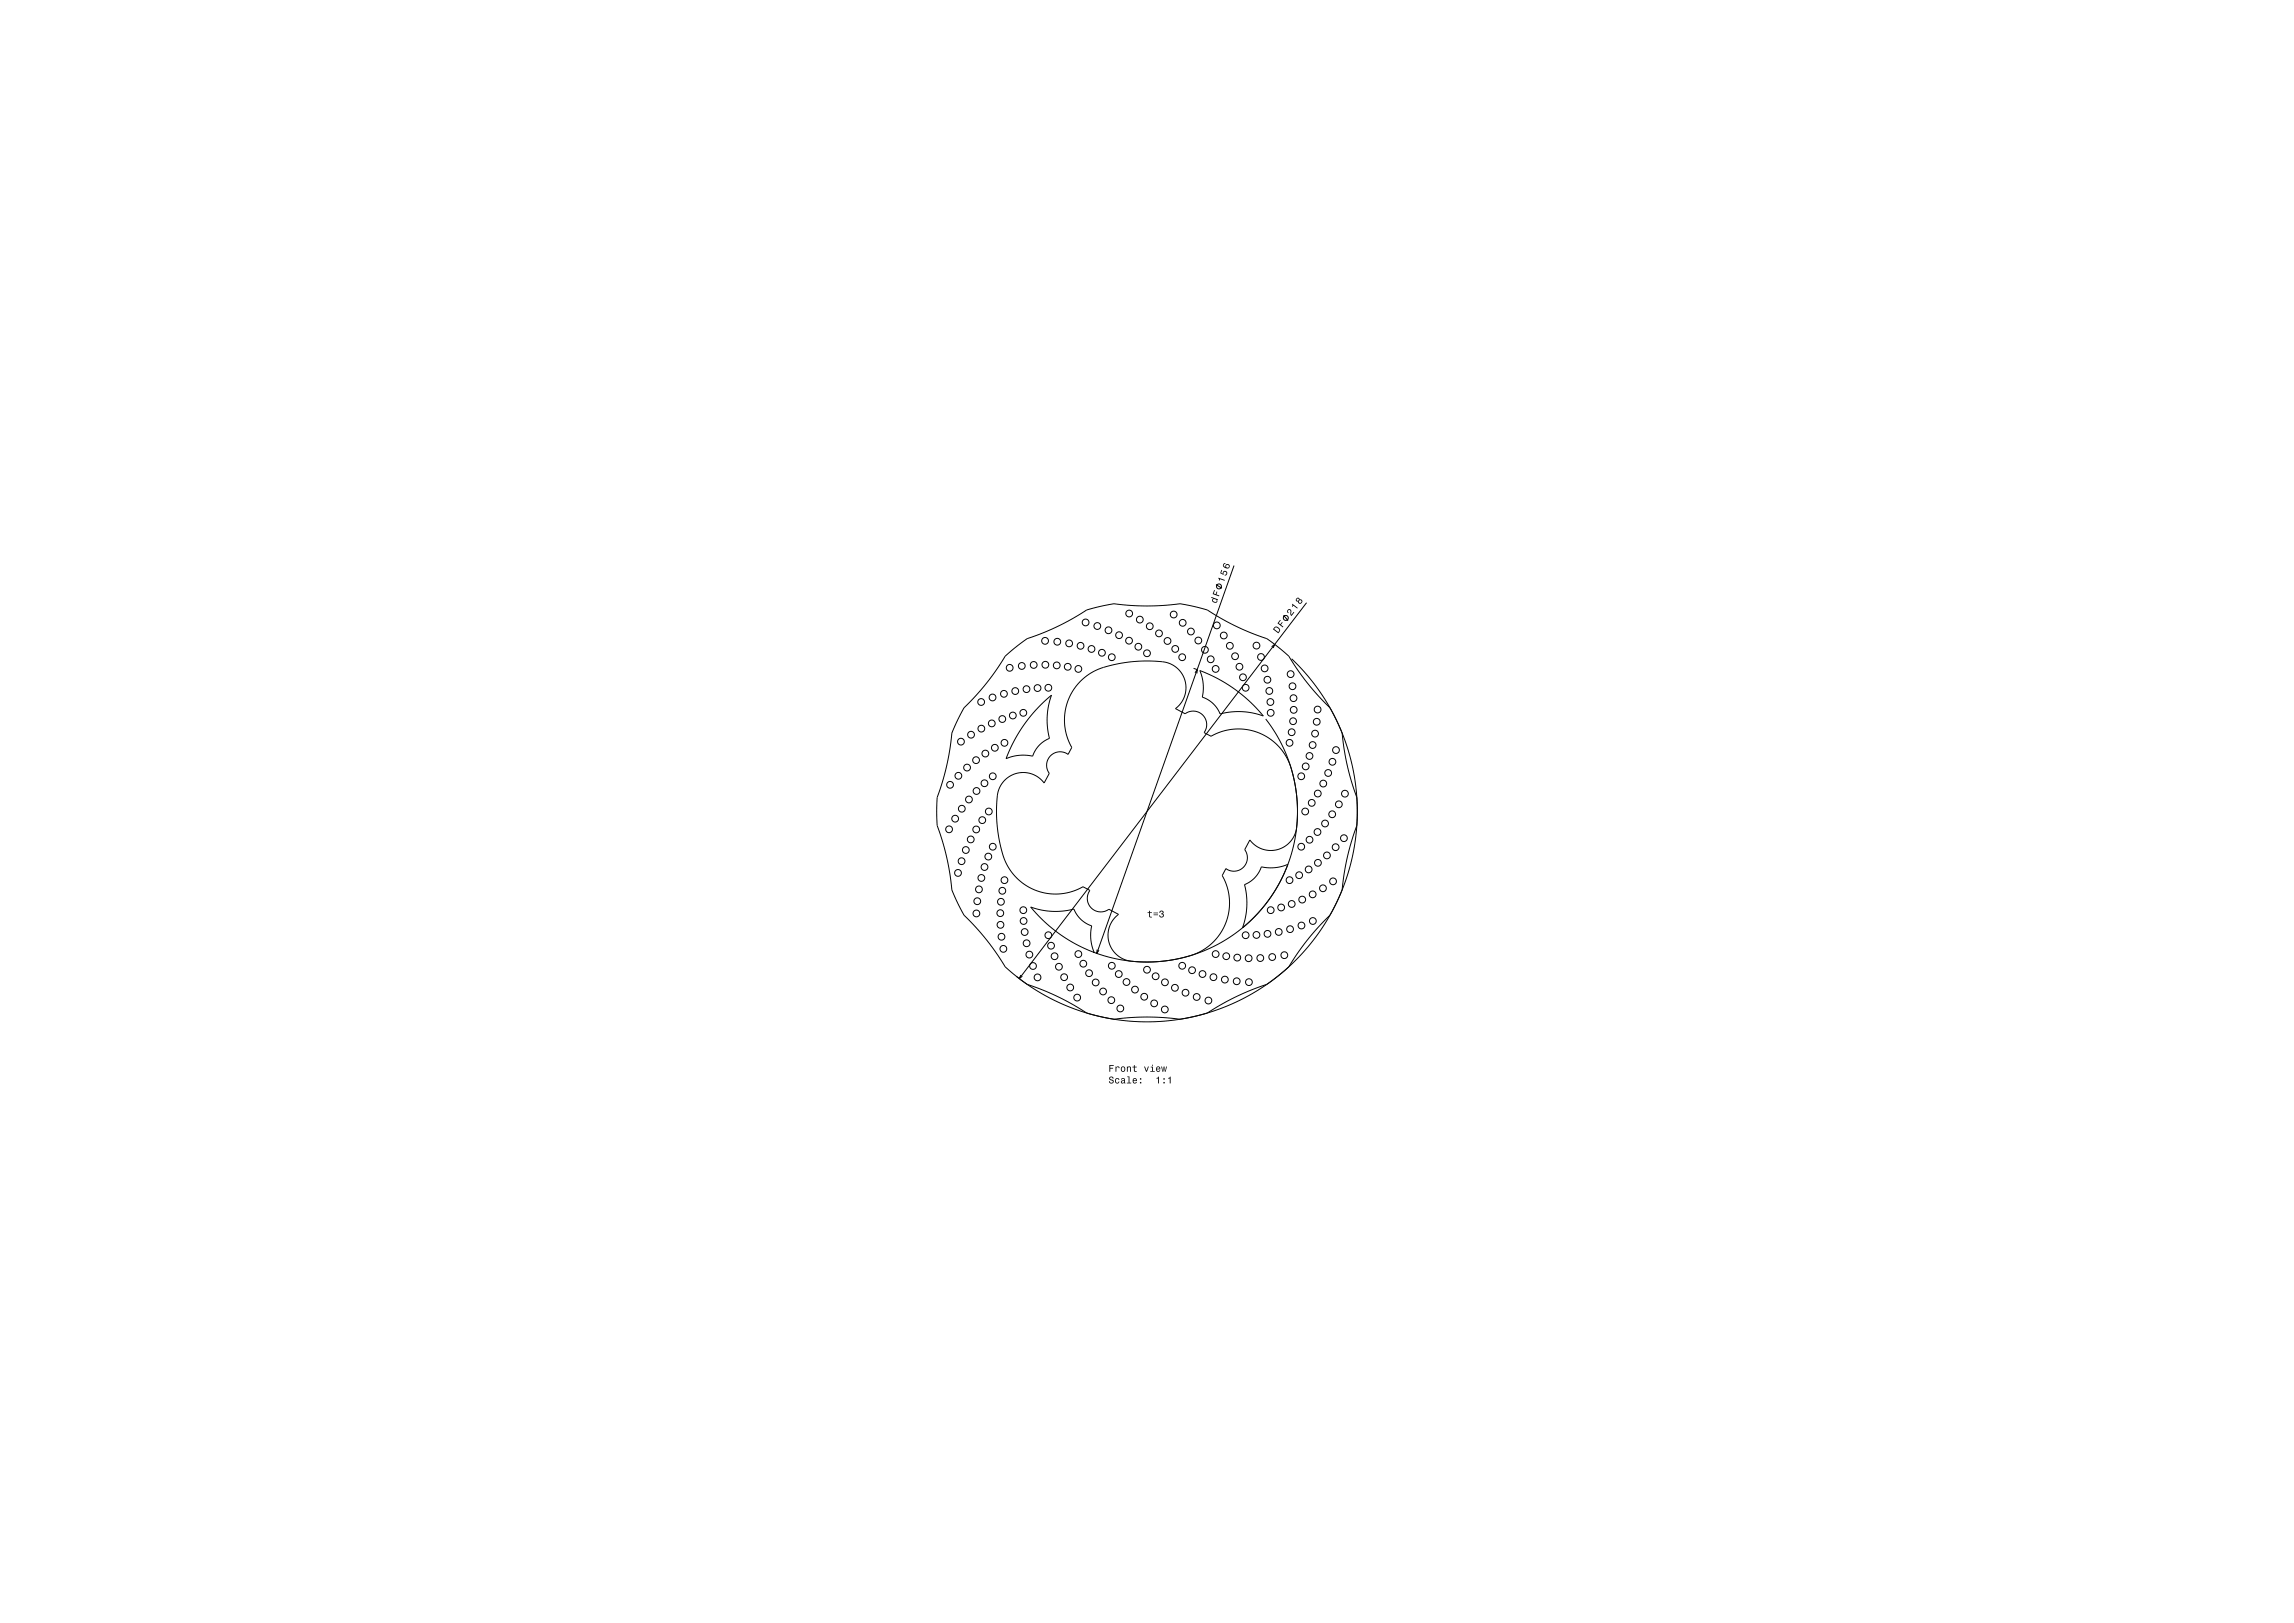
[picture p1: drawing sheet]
<svg xmlns="http://www.w3.org/2000/svg" width="1189mm" height="841mm" viewBox="0 0 1189 841" stroke-linecap="round" stroke-linejoin="round" font-family="sans-serif">
<g fill="none" stroke="#000" stroke-width=".52">
<path d="M640 293l-72 201M630 303l3 2M665 319l3 3M677 312l-149 195M659 335l2-1-1 2M521 340l11-9 16-6 15-9 14-3 17 1 18-1 14 3 15 9 16 6 11 9 10 14 11 13 5 10 2 3 3 19 4 14v8v7l-4 14-3 19-2 4-5 9-11 13-10 14-11 9-16 6-15 9-14 3-17-1-18 1-14-3-15-8-16-7-11-9-10-14-11-13-5-9-2-4-3-20-4-13-1-7 1-8 4-15 3-18 2-3 5-10 11-13zM560 353l4-3 4-3 11-3 15-1h8l4 1 3 1 3 3 2 3 1 3v4l-1 4-2 3-3 2 5 3 5-2 4 2 2 2v3v2l-1 3 4 2 5-3 6-1h6l6 1 6 3 4 3 4 5 3 5 3 9 1 10v13l-1 6-2 3-3 2-3 2-3 1h-3l-4-1-3-2-2-3-3 5 2 5-2 4-2 2h-3h-2l-3-1-2 4 3 5 1 6v7l-1 5-3 6-3 4-5 4-5 3-9 3-11 1h-12l-6-1-3-2-2-3-2-3-1-3v-4l2-3 1-3 3-2-5-3-5 2-4-2-2-2v-3v-2l1-3-4-2-5 3-7 1h-6l-5-1-6-3-5-4-3-4-3-5-3-9-1-10v-11l1-7 2-3 2-3 4-2 3-1h3l4 1 3 2 2 3 3-5-2-5 1-2 1-2 2-2h3h2l3 1 2-4-3-4-1-5v-5v-5l3-8zM619 346l2 1M619 349l2-2-1 2M622 347l9 5 9 5 8 7 7 7-10-2h-10a1.8 1.8 0 0 1-3 0l-3-4-3-3a2 2 0 0 1-3-2v-7zM669 341l8 8 6 8 6 9 5 9 3 10 3 10 2 10 1 10v10l-1 12-2 10-3 10-4 9-4 9-6 9-6 8-7 7-8 7-8 6-9 5-10 5-9 3-11 3-10 1-11 1-10-1-11-2-10-2-9-3-10-5-9-5-8-6M539 366l6-6-2 10v10a1.8 1.8 0 0 1 0 3l-4 3-3 3a2 2 0 0 1-2 3l-6-1-7 2 4-8 4-7 5-6z"/>
<path d="M656 373l7 10 5 12 3 12 2 13-1 12-3 13-5 11-7 11-8 9-10 9-11 6-12 4-12 3h-13l-12-1-12-4M654 449l7 1 7-2-5 9-5 9-6 8-8 7 2-10v-10a1.8 1.8 0 0 1 0-3l5-4zM534 470l10 2h10a1.8 1.8 0 0 1 3 0l3 4 3 3a2 2 0 0 1 3 2l-1 6 2 7-9-5-9-5-8-7zM569 492l-1 2 2-2M529 505l-1 2 2-1"/>
<circle cx="585" cy="318" r="1.7"/>
<circle cx="608" cy="318" r="1.8"/>
<circle cx="632" cy="304" r="1.3"/>
<circle cx="542" cy="332" r="1.7"/>
<circle cx="548" cy="333" r="1.7"/>
<circle cx="554" cy="333" r="1.8"/>
<circle cx="560" cy="335" r="1.8"/>
<circle cx="563" cy="323" r="1.7"/>
<circle cx="566" cy="336" r="1.8"/>
<circle cx="569" cy="324" r="1.8"/>
<circle cx="571" cy="338" r="1.7"/>
<circle cx="575" cy="327" r="1.7"/>
<circle cx="580" cy="329" r="1.8"/>
<circle cx="585" cy="332" r="1.8"/>
<circle cx="590" cy="335" r="1.7"/>
<circle cx="591" cy="321" r="1.8"/>
<circle cx="595" cy="339" r="1.7"/>
<circle cx="596" cy="325" r="1.7"/>
<circle cx="601" cy="328" r="1.7"/>
<circle cx="605" cy="332" r="1.8"/>
<circle cx="609" cy="336" r="1.7"/>
<circle cx="613" cy="323" r="1.7"/>
<circle cx="617" cy="327" r="1.7"/>
<circle cx="621" cy="332" r="1.8"/>
<circle cx="625" cy="337" r="1.8"/>
<circle cx="631" cy="324" r="1.7"/>
<circle cx="634" cy="329" r="1.8"/>
<circle cx="637" cy="335" r="1.8"/>
<circle cx="651" cy="335" r="1.7"/>
<circle cx="666" cy="320" r="1.3"/>
<circle cx="520" cy="360" r="1.7"/>
<circle cx="523" cy="346" r="1.8"/>
<circle cx="526" cy="358" r="1.8"/>
<circle cx="530" cy="345" r="1.8"/>
<circle cx="532" cy="357" r="1.8"/>
<circle cx="536" cy="345" r="1.8"/>
<circle cx="538" cy="357" r="1.8"/>
<circle cx="542" cy="344" r="1.7"/>
<circle cx="543" cy="356" r="1.7"/>
<circle cx="548" cy="345" r="1.7"/>
<circle cx="553" cy="346" r="1.7"/>
<circle cx="559" cy="347" r="1.8"/>
<circle cx="576" cy="341" r="1.7"/>
<circle cx="613" cy="341" r="1.7"/>
<circle cx="628" cy="342" r="1.8"/>
<circle cx="630" cy="347" r="1.8"/>
<circle cx="640" cy="340" r="1.7"/>
<circle cx="642" cy="345" r="1.7"/>
<circle cx="644" cy="351" r="1.7"/>
<circle cx="646" cy="356" r="1.7"/>
<circle cx="654" cy="340" r="1.8"/>
<circle cx="655" cy="346" r="1.8"/>
<circle cx="657" cy="352" r="1.7"/>
<circle cx="658" cy="358" r="1.8"/>
<circle cx="669" cy="349" r="1.8"/>
<circle cx="670" cy="356" r="1.7"/>
<circle cx="509" cy="364" r="1.8"/>
<circle cx="509" cy="378" r="1.7"/>
<circle cx="514" cy="375" r="1.8"/>
<circle cx="514" cy="361" r="1.8"/>
<circle cx="519" cy="373" r="1.8"/>
<circle cx="525" cy="371" r="1.7"/>
<circle cx="530" cy="369" r="1.8"/>
<circle cx="658" cy="364" r="1.7"/>
<circle cx="659" cy="369" r="1.8"/>
<circle cx="669" cy="379" r="1.8"/>
<circle cx="670" cy="374" r="1.7"/>
<circle cx="670" cy="362" r="1.7"/>
<circle cx="671" cy="368" r="1.8"/>
<circle cx="682" cy="374" r="1.7"/>
<circle cx="683" cy="368" r="1.8"/>
<circle cx="498" cy="384" r="1.8"/>
<circle cx="501" cy="398" r="1.8"/>
<circle cx="503" cy="381" r="1.8"/>
<circle cx="506" cy="394" r="1.7"/>
<circle cx="511" cy="390" r="1.8"/>
<circle cx="516" cy="387" r="1.7"/>
<circle cx="521" cy="385" r="1.8"/>
<circle cx="668" cy="385" r="1.8"/>
<circle cx="677" cy="397" r="1.8"/>
<circle cx="679" cy="392" r="1.7"/>
<circle cx="680" cy="386" r="1.7"/>
<circle cx="682" cy="380" r="1.7"/>
<circle cx="691" cy="395" r="1.7"/>
<circle cx="692" cy="389" r="1.8"/>
<circle cx="492" cy="407" r="1.7"/>
<circle cx="497" cy="402" r="1.8"/>
<circle cx="499" cy="419" r="1.8"/>
<circle cx="502" cy="414" r="1.7"/>
<circle cx="506" cy="410" r="1.7"/>
<circle cx="510" cy="406" r="1.8"/>
<circle cx="515" cy="402" r="1.8"/>
<circle cx="674" cy="402" r="1.7"/>
<circle cx="680" cy="416" r="1.7"/>
<circle cx="683" cy="411" r="1.7"/>
<circle cx="686" cy="406" r="1.7"/>
<circle cx="688" cy="401" r="1.7"/>
<circle cx="694" cy="417" r="1.8"/>
<circle cx="697" cy="411" r="1.8"/>
<circle cx="492" cy="430" r="1.8"/>
<circle cx="495" cy="424" r="1.7"/>
<circle cx="503" cy="435" r="1.7"/>
<circle cx="506" cy="430" r="1.8"/>
<circle cx="509" cy="425" r="1.7"/>
<circle cx="513" cy="421" r="1.7"/>
<circle cx="515" cy="439" r="1.8"/>
<circle cx="674" cy="439" r="1.7"/>
<circle cx="677" cy="421" r="1.7"/>
<circle cx="679" cy="435" r="1.7"/>
<circle cx="683" cy="431" r="1.8"/>
<circle cx="687" cy="427" r="1.8"/>
<circle cx="690" cy="422" r="1.7"/>
<circle cx="692" cy="439" r="1.7"/>
<circle cx="697" cy="434" r="1.8"/>
<circle cx="497" cy="452" r="1.7"/>
<circle cx="498" cy="446" r="1.7"/>
<circle cx="501" cy="440" r="1.7"/>
<circle cx="509" cy="455" r="1.7"/>
<circle cx="510" cy="449" r="1.8"/>
<circle cx="512" cy="444" r="1.7"/>
<circle cx="521" cy="456" r="1.8"/>
<circle cx="668" cy="456" r="1.7"/>
<circle cx="673" cy="454" r="1.8"/>
<circle cx="678" cy="451" r="1.8"/>
<circle cx="683" cy="447" r="1.8"/>
<circle cx="688" cy="443" r="1.8"/>
<circle cx="691" cy="457" r="1.7"/>
<circle cx="506" cy="473" r="1.7"/>
<circle cx="507" cy="467" r="1.8"/>
<circle cx="507" cy="461" r="1.7"/>
<circle cx="518" cy="473" r="1.7"/>
<circle cx="519" cy="479" r="1.8"/>
<circle cx="519" cy="467" r="1.8"/>
<circle cx="520" cy="462" r="1.8"/>
<circle cx="530" cy="472" r="1.8"/>
<circle cx="531" cy="477" r="1.8"/>
<circle cx="659" cy="472" r="1.7"/>
<circle cx="664" cy="470" r="1.8"/>
<circle cx="670" cy="468" r="1.8"/>
<circle cx="675" cy="480" r="1.8"/>
<circle cx="675" cy="466" r="1.8"/>
<circle cx="680" cy="463" r="1.7"/>
<circle cx="680" cy="477" r="1.7"/>
<circle cx="686" cy="460" r="1.7"/>
<circle cx="519" cy="485" r="1.7"/>
<circle cx="520" cy="492" r="1.7"/>
<circle cx="531" cy="483" r="1.7"/>
<circle cx="532" cy="489" r="1.7"/>
<circle cx="534" cy="495" r="1.7"/>
<circle cx="543" cy="485" r="1.7"/>
<circle cx="545" cy="490" r="1.8"/>
<circle cx="547" cy="496" r="1.7"/>
<circle cx="559" cy="494" r="1.8"/>
<circle cx="561" cy="499" r="1.7"/>
<circle cx="630" cy="494" r="1.8"/>
<circle cx="636" cy="495" r="1.8"/>
<circle cx="641" cy="496" r="1.7"/>
<circle cx="646" cy="485" r="1.8"/>
<circle cx="647" cy="497" r="1.8"/>
<circle cx="651" cy="484" r="1.7"/>
<circle cx="653" cy="496" r="1.8"/>
<circle cx="657" cy="484" r="1.8"/>
<circle cx="659" cy="496" r="1.7"/>
<circle cx="663" cy="483" r="1.8"/>
<circle cx="666" cy="495" r="1.8"/>
<circle cx="669" cy="481" r="1.8"/>
<circle cx="535" cy="501" r="1.7"/>
<circle cx="538" cy="506" r="1.7"/>
<circle cx="549" cy="501" r="1.8"/>
<circle cx="552" cy="506" r="1.8"/>
<circle cx="555" cy="512" r="1.8"/>
<circle cx="558" cy="517" r="1.8"/>
<circle cx="564" cy="504" r="1.8"/>
<circle cx="568" cy="509" r="1.7"/>
<circle cx="572" cy="514" r="1.7"/>
<circle cx="576" cy="518" r="1.8"/>
<circle cx="576" cy="500" r="1.7"/>
<circle cx="580" cy="505" r="1.8"/>
<circle cx="584" cy="509" r="1.8"/>
<circle cx="588" cy="513" r="1.7"/>
<circle cx="593" cy="516" r="1.8"/>
<circle cx="595" cy="503" r="1.7"/>
<circle cx="598" cy="520" r="1.7"/>
<circle cx="599" cy="506" r="1.7"/>
<circle cx="604" cy="509" r="1.7"/>
<circle cx="609" cy="512" r="1.8"/>
<circle cx="613" cy="500" r="1.8"/>
<circle cx="614" cy="514" r="1.8"/>
<circle cx="618" cy="503" r="1.7"/>
<circle cx="620" cy="517" r="1.7"/>
<circle cx="623" cy="505" r="1.7"/>
<circle cx="626" cy="518" r="1.7"/>
<circle cx="629" cy="506" r="1.7"/>
<circle cx="635" cy="508" r="1.7"/>
<circle cx="641" cy="508" r="1.8"/>
<circle cx="647" cy="509" r="1.7"/>
<circle cx="581" cy="523" r="1.7"/>
<circle cx="604" cy="523" r="1.7"/>
</g>
<g fill="#000">
<path d="M628 309v1h1a1.2 1.2 0 0 0 0 2 1.2 1.2 0 0 0 2-1zM629 311a1 1 0 0 1 1 0 1 1 0 0 1 0 1l-1-1zM629 306v2l3 1-2-1 1-1-1 1h-1l1-2z" fill-rule="evenodd"/>
<path d="M632 299v2v-1l3 1zM633 295l-1 2 2 1a1 1 0 0 1 0-1 1 1 0 0 1 2 0l-1 1a1.2 1.2 0 0 0 1-1 1.2 1.2 0 0 0-1-1 1.2 1.2 0 0 0-1 1h-1zM634 292a1.7 1.7 0 0 0 1 2 1.7 1.7 0 0 0 2-1 1.2 1.2 0 0 0-1-1 1.2 1.2 0 0 0-1 2l-1-1 1-1zM635 293a1 1 0 0 1 2 0 1 1 0 0 1-2 0z" fill-rule="evenodd"/>
<path d="M667 316v1h1a.8 .8 0 0 1 0-1 .8 .8 0 0 1 1 0 .8 .8 0 0 1 0 1v2l2-2-2 2v-1a1.3 1.3 0 0 0 0-2 1.3 1.3 0 0 0-2 0zM670 313v1l2 1h1zM672 310v1l1 1a1.1 1.1 0 0 0 1 1 1.1 1.1 0 0 0 1-2 1.1 1.1 0 0 0-1 0 .9 .9 0 0 0-1-1 .9 .9 0 0 0-1 0zM673 312a1 1 0 0 1 2 0 1 1 0 0 1-2 0zM672 311a.6 .6 0 0 1 1 0 .6 .6 0 0 1-1 0z" fill-rule="evenodd"/>
<path d="M661 325l-1 1 3 2v-1a1.9 1.9 0 0 0 0-2 1.9 1.9 0 0 0-2 0zM661 325a1.4 1.4 0 0 1 2 1 1.4 1.4 0 0 1 0 2l-3-2zM664 321l-2 2 3 2-1-1 1-1-1-1v2l-1-1 1-2z" fill-rule="evenodd"/>
<path d="M596 472v1h-1h1v2h1l-1-1v-1h1h-1zM598 474h2zM598 473h2zM601 472v1a.7 .7 0 0 1 1-1 .6 .6 0 0 1 0 1v1a.7 .7 0 0 1 1 0 .7 .7 0 0 1-1 1 .7 .7 0 0 1-1-1 1.1 1.1 0 0 0 1 1 1.1 1.1 0 0 0 1-2 1 1 0 0 0 0-1 1 1 0 0 0-2 0z" fill-rule="evenodd"/>
<path d="M575 552v3v-1h2v-1h-2v-1h2zM578 553v2h1v-2h1a.9 .9 0 0 0-1 0zM581 554a1.5 1.5 0 0 0 3 0 1.5 1.5 0 0 0-3 0zM581 554a1 1 0 0 1 2 0 1 1 0 0 1-2 0zM584 553v2h1v-1a.6 .6 0 0 1 0-1 .7 .7 0 0 1 1 1v1v-1a.9 .9 0 0 0 0-1 .9 .9 0 0 0-1 0zM588 552v1h-1h1v2h1l-1-1v-1h1h-1zM593 553l1 2 1-2-1 2-1-2zM596 553h1v2h-1h3h-1v-2zM597 552h1zM599 553a1.3 1.3 0 0 0 0 2 1.3 1.3 0 0 0 2 0 .9 .9 0 0 1-1 0 .9 .9 0 0 1 0-1h1v-1zM600 553h1v1h-1zM602 553l1 2v-2l1 2 1-2-1 2v-2h-1v2z" fill-rule="evenodd"/>
<path d="M575 558a1.8 1.8 0 0 0 2 2 .8 .8 0 0 1-1 1 .8 .8 0 0 1-1-1 1.3 1.3 0 0 0 1 2 1.3 1.3 0 0 0 1-2 1.3 1.3 0 0 0-1-1 .7 .7 0 0 1 0-1 .7 .7 0 0 1 1 1v-1h-1zM578 559a1.3 1.3 0 0 0 0 2 1.3 1.3 0 0 0 2 0v-1a.9 .9 0 0 1-1 1 1 1 0 0 1 0-2 .9 .9 0 0 1 1 1v-1zM581 559h1l1 1a1 1 0 0 0-2 0 1 1 0 0 0 1 1h1v-2zM581 561a1 1 0 0 1 2 0 1 1 0 0 1-2 0zM584 558h1v3h-1h2h-1v-3zM587 559a1.3 1.3 0 0 0 0 2 1.3 1.3 0 0 0 2 0 .9 .9 0 0 1-1 0 .9 .9 0 0 1 0-1h1v-1zM588 559l1 1h-1zM591 561h1zM591 559h1z" fill-rule="evenodd"/>
<path d="M599 559h1v2h1v-3zM603 561h1zM603 559h1zM605 559h1v2h1v-3z" fill-rule="evenodd"/>
</g>
</svg>
